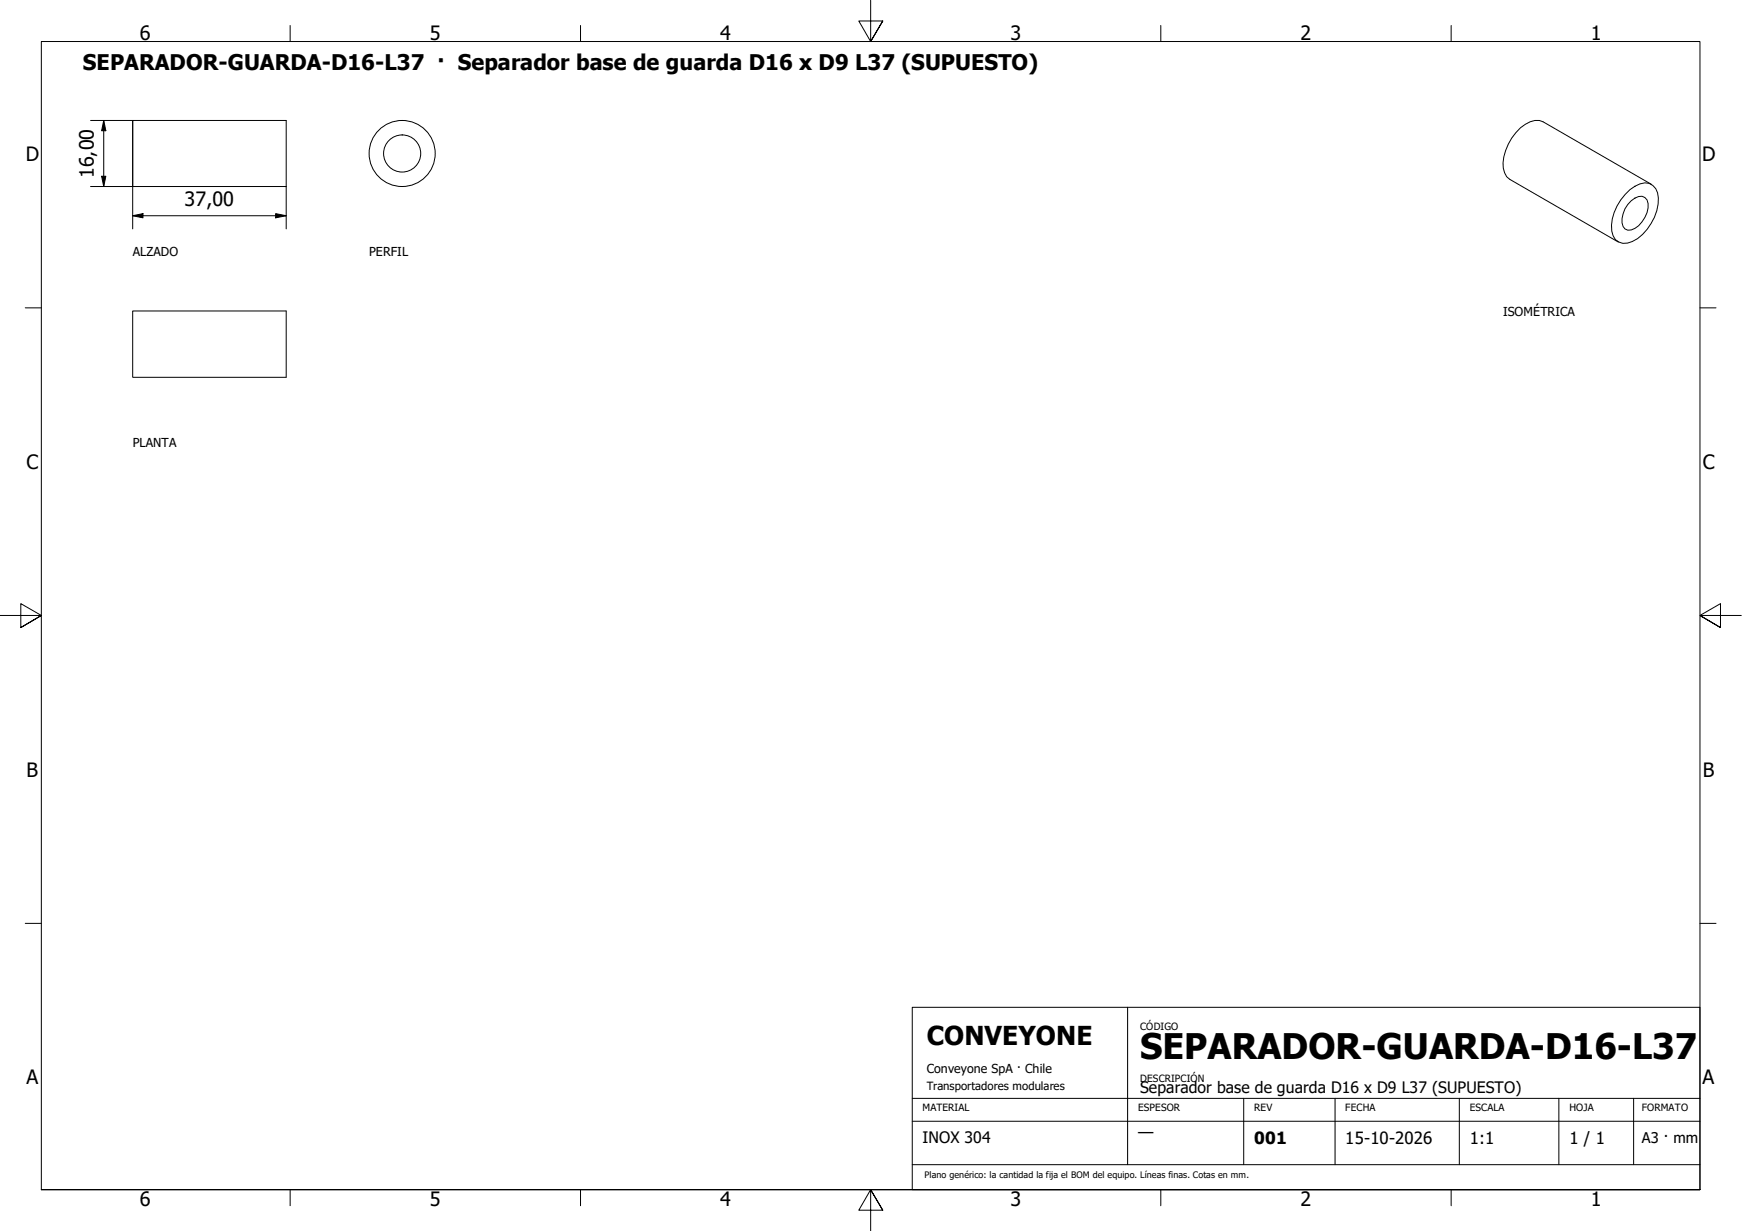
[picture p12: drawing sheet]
<svg xmlns="http://www.w3.org/2000/svg" width="420mm" height="297mm" viewBox="0 0 420 297" stroke-linecap="round" stroke-linejoin="round" font-family="sans-serif">
<defs><g id="words">
<text font-size="8.5" x="275" y="255.6">SEPARADOR-GUARDA-D16-L37</text>
<text font-size="6.3" x="223.5" y="252.2">CONVEYONE</text>
<text font-size="5.2" x="20" y="17">SEPARADOR-GUARDA-D16-L37 · Separador base de guarda D16 x D9 L37 (SUPUESTO)</text>
<g font-size="4.8">
<text x="33.7" y="9.6">6</text>
<text x="103.7" y="9.6">5</text>
<text x="173.7" y="9.6">4</text>
<text x="243.7" y="9.6">3</text>
<text x="313.7" y="9.6">2</text>
<text x="383.7" y="9.6">1</text>
<text x="6.2" y="38.9">D</text>
<text x="410.5" y="38.9">D</text>
<text x="22.6" y="43" transform="rotate(-90 22.6 43)">16,00</text>
<text x="44.5" y="49.6">37,00</text>
<text x="6.4" y="113.1">C</text>
<text x="410.7" y="113.1">C</text>
<text x="6.4" y="187.4">B</text>
<text x="410.7" y="187.4">B</text>
<text x="6.4" y="261.7">A</text>
<text x="410.7" y="261.7">A</text>
<text x="33.7" y="290.9">6</text>
<text x="103.7" y="290.9">5</text>
<text x="173.7" y="290.9">4</text>
<text x="243.7" y="290.9">3</text>
<text x="313.7" y="290.9">2</text>
<text x="383.7" y="290.9">1</text>
</g>
<g font-size="4.1">
<text x="274.5" y="274.5">—</text>
<text x="302.5" y="276.1">001</text>
<text x="324.5" y="276.1">15-10-2026</text>
<text x="354.5" y="276">1:1</text>
<text x="378.5" y="276.1">1 / 1</text>
</g>
<g font-size="3.8">
<text x="275" y="263.8">Separador base de guarda D16 x D9 L37 (SUPUESTO)</text>
<text x="222.5" y="275.9">INOX 304</text>
</g>
<text font-size="3.6" x="396" y="275.7">A3 · mm</text>
<g font-size="3">
<text x="32" y="61.8">ALZADO</text>
<text x="89" y="61.7">PERFIL</text>
<text x="362.5" y="76.2">ISOMÉTRICA</text>
<text x="32" y="107.7">PLANTA</text>
<text x="223.5" y="258.8">Conveyone SpA · Chile</text>
</g>
<text font-size="2.7" x="223.5" y="263.1">Transportadores modulares</text>
<g font-size="2.4">
<text x="275" y="248.5">CÓDIGO</text>
<text x="275" y="261">DESCRIPCIÓN</text>
<text x="222.5" y="268">MATERIAL</text>
<text x="274.5" y="268.1">ESPESOR</text>
<text x="302.5" y="268">REV</text>
<text x="324.5" y="268.1">FECHA</text>
<text x="354.5" y="268.1">ESCALA</text>
<text x="378.5" y="268.1">HOJA</text>
<text x="396" y="268.1">FORMATO</text>
</g>
<text font-size="2.2" x="223" y="284.2">Plano genérico: la cantidad la fija el BOM del equipo. Líneas finas. Cotas en mm.</text>
</g></defs>
<!-- layer: Visible (ISO) -->
<g fill="none" stroke="#000" stroke-width=".24">
<path d="M32 29.1h37v15.9h-37zM392 46.9a7.7 7.7 0 0 1 4.7-2.8 3.3 3.3 0 0 1 3.3 3.7 12.2 12.2 0 0 1-6.3 10.5 3.2 3.2 0 0 1-5-2.6 11.6 11.6 0 0 1 3.3-8.8zM393.4 48.4a2.68 2.68 0 0 1 3.3-.7 3.2 3.2 0 0 1 .6 3.6 5.5 5.5 0 0 1-4.7 4.2 2.23 2.23 0 0 1-1.4-2.7 6.7 6.7 0 0 1 2.2-4.4zM398.3 44.5l-26.1-15.1a4.2 4.2 0 0 0-4.3 .6 12.3 12.3 0 0 0-5.3 10.6l.3 1.1 .5 1 .8 .6 26.1 15.1M32 75h37v16h-37z"/>
<circle cx="97" cy="37" r="8"/>
<circle cx="97" cy="37" r="4.5"/>
</g>
<!-- layer: Borde (ISO) -->
<g fill="none" stroke="#000" stroke-width=".24">
<path d="M70 6.1v3.9M140 6.1v3.9M210 0v10l-2.9-4.9h5.8l-2.9 4.9 2.9-4.9M280 6.1v3.9M350 6.1v3.9M6.1 74.3h3.9M410 74.3h3.9M0 148.5h10l-5-2.8v5.7l5-2.9-5 2.9M420 148.5h-10l5-2.8v5.7l-5-2.9 5 2.9M6.1 222.8h3.9M410 222.8h3.9M10 287.1v-277.1h400v277.1h-400h400"/>
<path d="M70 287.1v3.8M140 287.1v3.8M212.9 292l-2.9-4.9 2.9 4.9h-5.8l2.9-4.9v9.9M280 287.1v3.8M350 287.1v3.8"/>
</g>
<path d="M220 243.1h190v44h-190zM272 243.1v37.9M220 270.6h190M220 265h190M300 265v16M322 265v16M352 265v16M376 265v16M394 265v16M220 281h190" fill="none" stroke="#000" stroke-width=".24"/>
<!-- layer: Cota (ISO) -->
<path d="M21.8 29.1h10.2v26.1M25 29.1l.5 2.4h-1zM25 29.1v15.9M21.8 45h10.2M24.5 42.5h1l-.5 2.5zM32 52.1l2.5-.6v1.1zM32 52.1h37M66.5 51.5l2.5 .6-2.5 .5zM69 45v10.2" fill="none" stroke="#000" stroke-width=".24"/>
<path d="M25 29.1l.5 2.4h-1zM24.5 42.5h1l-.5 2.5zM32 52.1l2.5-.6v1.1zM66.5 51.5l2.5 .6-2.5 .5z" fill="#000"/>
<use href="#words"/>
</svg>
